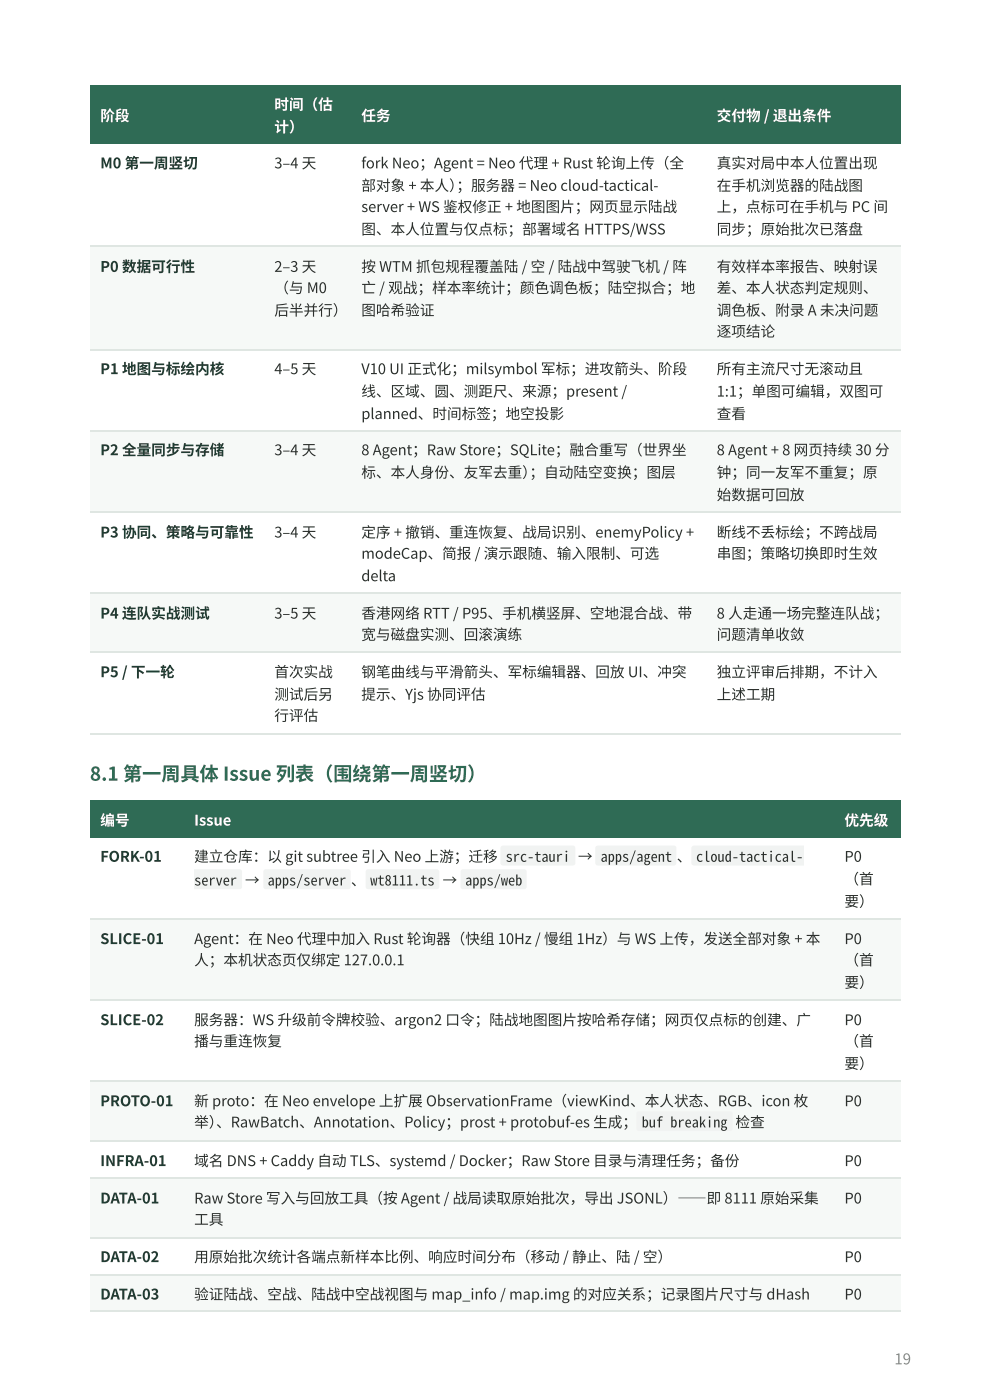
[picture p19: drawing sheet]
<svg xmlns="http://www.w3.org/2000/svg" width="210mm" height="297mm" viewBox="0 0 210 297" stroke-linecap="round" stroke-linejoin="round" font-family="sans-serif">
<defs><g id="words">
<text font-size="4.1" fill="#2f6b55" x="19" y="165.6">8.1 第一周具体 Issue 列表（围绕第一周竖切）</text>
<text font-size="3.2" fill="#888" x="189.6" y="289.5">19</text>
<g font-size="3.1" fill="#fff">
<text x="58.2" y="23.3">时间（估</text>
<text x="21.2" y="25.7">阶段</text>
<text x="58.2" y="28">计）</text>
<text x="76.6" y="25.7">任务</text>
<text x="151.9" y="25.7">交付物 / 退出条件</text>
<text x="21.2" y="175.2">编号</text>
<text x="41.2" y="175.2">Issue</text>
<text x="179" y="175.2">优先级</text>
</g>
<g font-size="3.1" fill="#1f3d33">
<text x="21.2" y="35.7">M0 第一周竖切</text>
<text x="21.2" y="57.7">P0 数据可行性</text>
<text x="21.2" y="79.4">P1 地图与标绘内核</text>
<text x="21.2" y="96.6">P2 全量同步与存储</text>
<text x="21.2" y="114">P3 协同、策略与可靠性</text>
<text x="21.2" y="131.2">P4 连队实战测试</text>
<text x="21.2" y="143.7">P5 / 下一轮</text>
<text x="21.2" y="182.8">FORK-01</text>
<text x="21.2" y="200.3">SLICE-01</text>
<text x="21.2" y="217.5">SLICE-02</text>
<text x="21.2" y="234.7">PROTO-01</text>
<text x="21.2" y="247.4">INFRA-01</text>
<text x="21.2" y="255.3">DATA-01</text>
<text x="21.2" y="267.8">DATA-02</text>
<text x="21.2" y="275.7">DATA-03</text>
</g>
<g font-size="3.1" fill="#2b2f2c">
<text x="58.2" y="35.7">3–4 天</text>
<text x="76.6" y="35.7">fork Neo；Agent = Neo 代理 + Rust 轮询上传（全</text>
<text x="151.9" y="35.7">真实对局中本人位置出现</text>
<text x="76.6" y="40.5">部对象 + 本人）</text>
<text x="96.8" y="40.5">；服务器 = Neo cloud-tactical-</text>
<text x="151.9" y="40.5">在手机浏览器的陆战图</text>
<text x="76.6" y="45">server + WS 鉴权修正 + 地图图片；网 页显示陆战</text>
<text x="151.9" y="45">上，点标可在手机与 PC 间</text>
<text x="76.6" y="49.7">图、本人位置与仅点标；部署域名 HTTPS/WSS</text>
<text x="151.9" y="49.7">同步；原始批次已落盘</text>
<text x="58.2" y="57.7">2–3 天</text>
<text x="76.6" y="57.7">按 WTM 抓包规程覆盖陆 / 空 / 陆战中驾驶飞机 / 阵</text>
<text x="151.9" y="57.7">有效样本率报告、映射误</text>
<text x="58.2" y="62.2">（与 M0</text>
<text x="76.6" y="62.2">亡 / 观战；样本率统计；颜色调色板；陆空拟合；地</text>
<text x="151.9" y="62.2">差、本人状态判定规则、</text>
<text x="58.2" y="66.9">后半并行）</text>
<text x="76.6" y="66.9">图哈希验证</text>
<text x="151.9" y="66.9">调色板、附录 A 未决问题</text>
<text x="151.9" y="71.4">逐项结论</text>
<text x="58.2" y="79.4">4–5 天</text>
<text x="76.6" y="79.4">V10 UI 正式化；milsymbol 军标；进攻箭头、阶段</text>
<text x="151.9" y="79.4">所有主流尺寸无滚动且</text>
<text x="76.6" y="84.1">线、区域、圆、测距尺、来源；present /</text>
<text x="76.6" y="88.9">planned、时间标签；地空投影</text>
<text x="151.9" y="84.1">1:1；单图可编辑，双图可</text>
<text x="151.9" y="88.9">查看</text>
<text x="58.2" y="96.6">3–4 天</text>
<text x="76.6" y="96.6">8 Agent；Raw Store；SQLite；融合重写（世界坐</text>
<text x="76.6" y="101.3">标、本人身份、友军去重）</text>
<text x="112.3" y="101.3">；自 动陆空变换；图层</text>
<text x="151.9" y="96.6">8 Agent + 8 网 页持续 30 分</text>
<text x="151.9" y="101.3">钟；同一友军不重复；原</text>
<text x="151.9" y="106.1">始数据可回放</text>
<text x="58.2" y="114">3–4 天</text>
<text x="76.6" y="114">定序 + 撤销、重连恢复、战局识别、enemyPolicy +</text>
<text x="76.6" y="118.5">modeCap、简报 / 演示跟随、输入限制、可选</text>
<text x="151.9" y="114">断线不丢标绘；不跨战局</text>
<text x="151.9" y="118.5">串图；策略切换即时生效</text>
<text x="76.6" y="123.3">delta</text>
<text x="58.2" y="131.2">3–5 天</text>
<text x="76.6" y="131.2">香港网 络 RTT / P95、手机横竖屏、空地混合战、带</text>
<text x="151.9" y="131.2">8 人走通一场完整连队战；</text>
<text x="76.6" y="135.7">宽与磁盘实测、回滚演练</text>
<text x="151.9" y="135.7">问题清单收敛</text>
<text x="58.2" y="143.7">首次实战</text>
<text x="76.6" y="143.7">钢笔曲线与平滑箭头、军标编辑器、回放 UI、冲突</text>
<text x="151.9" y="143.7">独立评审后排期，不计入</text>
<text x="58.2" y="148.4">测试后另</text>
<text x="76.6" y="148.4">提示、Yjs 协同评估</text>
<text x="151.9" y="148.4">上述工期</text>
<text x="58.2" y="152.9">行评估</text>
<text x="41.2" y="182.8">建立仓库：以 git subtree 引入 Neo 上游；迁移</text>
<text x="122.5" y="182.8">→</text>
<text x="143.5" y="182.8">、</text>
<text x="179" y="182.8">P0</text>
<text x="51.9" y="187.9">→</text>
<text x="74.4" y="187.9">、</text>
<text x="93.8" y="187.9">→</text>
<text x="179" y="187.6">（首</text>
<text x="179" y="192.4">要）</text>
<text x="41.2" y="200.3">Agent：在 Neo 代理中加入 Rust 轮询器（快组 10Hz / 慢组 1Hz）与 WS 上传，发送全部对象 + 本</text>
<text x="179" y="200.3">P0</text>
<text x="41.2" y="204.8">人；本机状态页仅绑定 127.0.0.1</text>
<text x="179" y="204.8">（首</text>
<text x="179" y="209.6">要）</text>
<text x="41.2" y="217.5">服务器：WS 升级前令牌校验、argon2 口 令；陆战地图图片按哈希存储；网 页仅点标的创建、广</text>
<text x="41.2" y="222">播与重连恢复</text>
<text x="179" y="217.5">P0</text>
<text x="179" y="222">（首</text>
<text x="179" y="226.7">要）</text>
<text x="41.2" y="234.7">新 proto：在 Neo envelope 上扩展 ObservationFrame（viewKind、本人状态、RGB、icon 枚</text>
<text x="41.2" y="239.2">举）</text>
<text x="45.8" y="239.2">、RawBatch、Annotation、Policy；prost + protobuf-es 生成；</text>
<text x="155.9" y="239.2">检查</text>
<text x="179" y="234.7">P0</text>
<text x="41.2" y="247.4">域名 DNS + Caddy 自 动 TLS、systemd / Docker；Raw Store 目 录与清理任务；备份</text>
<text x="179" y="247.4">P0</text>
<text x="41.2" y="255.3">Raw Store 写入与回放工具（按 Agent / 战局读取原始批次，导出 JSONL）—即 8111 原始采集</text>
<text x="143.6" y="255.3">—</text>
<text x="179" y="255.3">P0</text>
<text x="41.2" y="259.8">工具</text>
<text x="41.2" y="267.8">用原始批次统计各端点新样本比例、响应时间分布（移动 / 静止、陆 / 空）</text>
<text x="179" y="267.8">P0</text>
<text x="41.2" y="275.7">验证陆战、空战、陆战中空战视图与 map_info / map.img 的对应关系；记录图片尺寸与 dHash</text>
<text x="179" y="275.7">P0</text>
</g>
<g font-size="3" fill="#2b2f2c">
<text x="107.2" y="182.8">src-tauri</text>
<text x="127.3" y="182.8">apps/agent</text>
<text x="147.6" y="182.8">cloud-tactical-</text>
<text x="41.2" y="187.9">server</text>
<text x="56.7" y="187.9">apps/server</text>
<text x="78.5" y="187.9">wt8111.ts</text>
<text x="98.6" y="187.9">apps/web</text>
<text x="136" y="239.2">buf breaking</text>
</g>
</g></defs>
<g fill="#2f6b55">
<path d="M19 18h36.8v12.4h-36.8z"/>
<path d="M55.8 18h18.5v12.4h-18.5z"/>
<path d="M74.3 18h75.5v12.4h-75.5z"/>
<path d="M149.8 18h41.2v12.4h-41.2z"/>
</g>
<g fill="#f6f9f7">
<path d="M19 52.1h36.8v22h-36.8z"/>
<path d="M55.8 52.1h18.5v22h-18.5z"/>
<path d="M74.3 52.1h75.5v22h-75.5z"/>
<path d="M149.8 52.1h41.2v22h-41.2z"/>
<path d="M19 91.3h36.8v17.2h-36.8z"/>
<path d="M55.8 91.3h18.5v17.2h-18.5z"/>
<path d="M74.3 91.3h75.5v17.2h-75.5z"/>
<path d="M149.8 91.3h41.2v17.2h-41.2z"/>
<path d="M19 125.7h36.8v12.7h-36.8z"/>
<path d="M55.8 125.7h18.5v12.7h-18.5z"/>
<path d="M74.3 125.7h75.5v12.7h-75.5z"/>
<path d="M149.8 125.7h41.2v12.7h-41.2z"/>
</g>
<path d="M19 52.3h172M19 74.2h172M19 91.4h172M19 108.6h172M19 125.8h172M19 138.2h172M19 155.7h172" fill="none" stroke="#dfe6e2" stroke-width=".26"/>
<g fill="#2f6b55">
<path d="M19 169.9h19.9v7.9h-19.9z"/>
<path d="M38.9 169.9h137.8v7.9h-137.8z"/>
<path d="M176.7 169.9h14.3v7.9h-14.3z"/>
</g>
<g fill="#f6f9f7">
<path d="M19 194.7h19.9v17.5h-19.9z"/>
<path d="M38.9 194.7h137.8v17.5h-137.8z"/>
<path d="M176.7 194.7h14.3v17.5h-14.3z"/>
<path d="M19 229.4h19.9v12.7h-19.9z"/>
<path d="M38.9 229.4h137.8v12.7h-137.8z"/>
<path d="M176.7 229.4h14.3v12.7h-14.3z"/>
<path d="M19 250h19.9v12.5h-19.9z"/>
<path d="M38.9 250h137.8v12.5h-137.8z"/>
<path d="M176.7 250h14.3v12.5h-14.3z"/>
<path d="M19 270.4h19.9v7.9h-19.9z"/>
<path d="M38.9 270.4h137.8v7.9h-137.8z"/>
<path d="M176.7 270.4h14.3v7.9h-14.3z"/>
</g>
<path d="M19 194.9h172M19 212.1h172M19 229.3h172M19 242h172M19 249.9h172M19 262.6h172M19 270.5h172M19 278.2h172" fill="none" stroke="#dfe6e2" stroke-width=".26"/>
<g fill="#f1f3f2">
<path d="M106.3 179.5l.3-.1h14.9l.5 .4v3.4l-.2 .3-.4 .1h-14.9l-.2-.1-.2-.4v-3.2z"/>
<path d="M126.4 179.5l.3-.1h16.3l.4 .4v3.4l-.2 .3-.3 .1h-16.3l-.2-.1-.2-.4v-3.2z"/>
<path d="M146.7 179.5l.4-.1h23.3v4.2h-23.4l-.3-.1-.1-.4v-3.2z"/>
<path d="M41.2 184.4l9.8 .1 .3 .4v3.4l-.5 .3h-9.6z"/>
<path d="M56 184.6l.4-.2h17.5l.4 .4v3.4l-.1 .3-.4 .1h-17.5l-.4-.2-.1-.3v-3.2z"/>
<path d="M77.7 184.6l.4-.2h14.6l.4 .4v3.4l-.1 .3-.4 .1h-14.7l-.3-.2-.1-.3v-3.2z"/>
<path d="M97.8 184.6l.4-.2h13l.4 .4v3.4l-.1 .3-.4 .1h-13l-.4-.2-.1-.3v-3.2z"/>
<path d="M135.1 235.9l.4-.2 19.4 .1 .4 .4v3.4l-.2 .3-.3 .1h-19.4l-.3-.2-.2-.4v-3.1z"/>
</g>
<use href="#words"/>
</svg>
